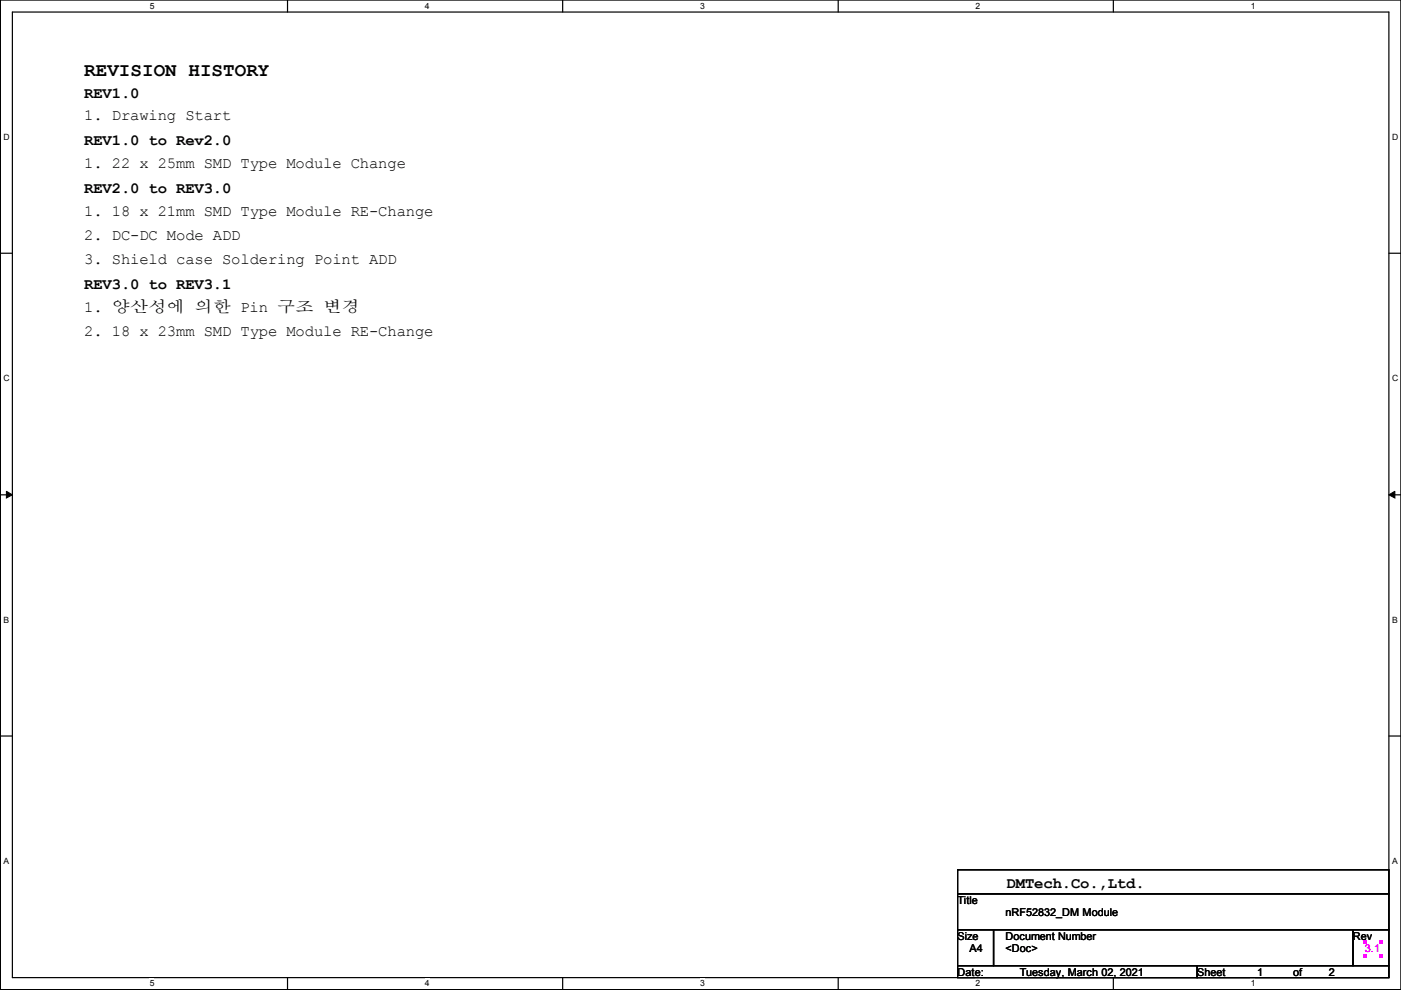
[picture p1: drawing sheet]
<svg xmlns="http://www.w3.org/2000/svg" width="297mm" height="210mm" viewBox="0 0 297 210" stroke-linecap="round" stroke-linejoin="round" font-family="sans-serif">
<defs><g id="words">
<text font-size="4.1" x="17.9" y="16.1">REVISION HISTORY</text>
<g font-size="3.3">
<text x="17.9" y="20.7">REV1.0</text>
<text x="17.9" y="25.5">1. Drawing Start</text>
<text x="17.9" y="30.8">REV1.0 to Rev2.0</text>
<text x="17.9" y="35.7">1. 22 x 25mm SMD Type Module Change</text>
<text x="17.9" y="41">REV2.0 to REV3.0</text>
<text x="17.9" y="45.8">1. 18 x 21mm SMD Type Module RE-Change</text>
<text x="17.9" y="50.9">2. DC-DC Mode ADD</text>
<text x="17.9" y="56">3. Shield case Soldering Point ADD</text>
<text x="17.9" y="61.3">REV3.0 to REV3.1</text>
<text x="17.9" y="66.1">1. 양산성에 의한 Pin 구조 변경</text>
<text x="17.9" y="71.2">2. 18 x 23mm SMD Type Module RE-Change</text>
<text x="213.4" y="188.3">DMTech.Co.,Ltd.</text>
</g>
<g font-size="2.3">
<text x="203" y="191.7">Title</text>
<text x="213.2" y="194.2">nRF52832_DM Module</text>
<text x="203" y="199.3">Size</text>
<text x="205.6" y="201.9">A4</text>
<text x="213.2" y="199.3">Document Number</text>
<text x="213.2" y="201.9">&lt;Doc&gt;</text>
<text x="286.9" y="199.3">Rev</text>
<text x="203" y="206.9">Date:</text>
<text x="216.2" y="206.9">Tuesday, March 02, 2021</text>
<text x="253.8" y="206.9">Sheet</text>
<text x="266.5" y="206.9">1</text>
<text x="274.2" y="206.9">of</text>
<text x="281.8" y="206.9">2</text>
</g>
<text font-size="2.3" fill="#f0f" x="289.4" y="201.9">3.1</text>
<g font-size="1.8">
<text x="31.7" y="1.9">5</text>
<text x="90.1" y="1.9">4</text>
<text x="148.4" y="1.9">3</text>
<text x="206.8" y="1.9">2</text>
<text x="265.2" y="1.9">1</text>
<text x=".8" y="29.7">D</text>
<text x="295.1" y="29.7">D</text>
<text x=".8" y="80.9">C</text>
<text x="295.1" y="80.9">C</text>
<text x=".8" y="132.1">B</text>
<text x="295.1" y="132.1">B</text>
<text x=".8" y="183.2">A</text>
<text x="295.1" y="183.2">A</text>
<text x="31.7" y="209.1">5</text>
<text x="90.1" y="209.1">4</text>
<text x="148.4" y="209.1">3</text>
<text x="206.8" y="209.1">2</text>
<text x="265.2" y="209.1">1</text>
</g>
</g></defs>
<path d="M.1 0h296.9v209.8h-296.9zM2.6 2.6h291.9v204.7h-291.9z" fill="none" stroke="#000" stroke-width=".25"/>
<g fill="#fff">
<path d="M31.7 .3h1v1.9h-1z"/>
<path d="M31.7 207.5h1v2h-1z"/>
</g>
<path d="M61 0v2.6M61 207.3v2.5" fill="none" stroke="#000" stroke-width=".25"/>
<g fill="#fff">
<path d="M90.1 .3h.9v1.9h-.9z"/>
<path d="M90.1 207.5h.9v2h-.9z"/>
</g>
<path d="M119.3 0v2.6M119.3 207.3v2.5" fill="none" stroke="#000" stroke-width=".25"/>
<g fill="#fff">
<path d="M148.4 .3h1v1.9h-1z"/>
<path d="M148.4 207.5h1v2h-1z"/>
</g>
<path d="M177.7 0v2.6M177.7 207.3v2.5" fill="none" stroke="#000" stroke-width=".25"/>
<g fill="#fff">
<path d="M206.8 .3h1v1.9h-1z"/>
<path d="M206.8 207.5h1v2h-1z"/>
</g>
<path d="M236.1 0v2.6M236.1 207.3v2.5" fill="none" stroke="#000" stroke-width=".25"/>
<g fill="#fff">
<path d="M265.2 .3h.9v1.9h-.9z"/>
<path d="M265.2 207.5h.9v2h-.9z"/>
<path d="M.8 28.1h1.1v2h-1.1z"/>
<path d="M295.1 28.1h1.2v2h-1.2z"/>
<path d="M.8 79.3h1.1v1.9h-1.1z"/>
<path d="M295.1 79.3h1.2v1.9h-1.2z"/>
</g>
<path d="M.1 53.7h2.5M294.5 53.7h2.5" fill="none" stroke="#000" stroke-width=".25"/>
<g fill="#fff">
<path d="M.8 130.5h1.1v1.9h-1.1z"/>
<path d="M295.1 130.5h1.1v1.9h-1.1z"/>
</g>
<path d="M.1 104.9h2.5M294.5 104.9h2.5" fill="none" stroke="#000" stroke-width=".25"/>
<path d="M1.4 104.2l1.2 .7-1.2 .7zM294.5 104.9l1.2-.7v1.4z" fill="#000" stroke="#000" stroke-width=".21"/>
<g fill="#fff">
<path d="M.8 181.6h1v2h-1z"/>
<path d="M295.1 181.6h1.1v2h-1.1z"/>
</g>
<path d="M.1 156.1h2.5M294.5 156.1h2.5M203 184.4h91.5v5.1h-91.5zM203 189.5h91.5v7.6h-91.5zM203 197.1h7.7v7.6h-7.7zM210.7 197.1h76.2v7.6h-76.2zM286.9 197.1h7.6v7.6h-7.6zM203 204.7h50.8v2.6h-50.8zM253.8 204.7h40.7v2.6h-40.7z" fill="none" stroke="#000" stroke-width=".25"/>
<g fill="#f0f">
<path d="M289.1 199.3h.6v.7h-.6z"/>
<path d="M292.4 199.3h.6v.7h-.6z"/>
<path d="M292.4 202.4h.6v.6h-.6z"/>
<path d="M289.1 202.4h.6v.6h-.6z"/>
</g>
<path d="M203 184.4h91.5v5.1h-91.5zM203 189.5h91.5v7.6h-91.5zM203 197.1h7.7v7.6h-7.7zM210.7 197.1h76.2v7.6h-76.2zM286.9 197.1h7.6v7.6h-7.6zM203 204.7h50.8v2.6h-50.8zM253.8 204.7h40.7v2.6h-40.7z" fill="none" stroke="#000" stroke-width=".25"/>
<g fill="#f0f">
<path d="M289.1 199.3h.6v.7h-.6z"/>
<path d="M292.4 199.3h.6v.7h-.6z"/>
<path d="M292.4 202.4h.6v.6h-.6z"/>
<path d="M289.1 202.4h.6v.6h-.6z"/>
</g>
<path d="M203 184.4h91.5v5.1h-91.5zM203 189.5h91.5v7.6h-91.5zM203 197.1h7.7v7.6h-7.7zM210.7 197.1h76.2v7.6h-76.2zM286.9 197.1h7.6v7.6h-7.6zM203 204.7h50.8v2.6h-50.8zM253.8 204.7h40.7v2.6h-40.7z" fill="none" stroke="#000" stroke-width=".25"/>
<g fill="#f0f">
<path d="M289.1 199.3h.6v.7h-.6z"/>
<path d="M292.4 199.3h.6v.7h-.6z"/>
<path d="M292.4 202.4h.6v.6h-.6z"/>
<path d="M289.1 202.4h.6v.6h-.6z"/>
</g>
<use href="#words"/>
</svg>
